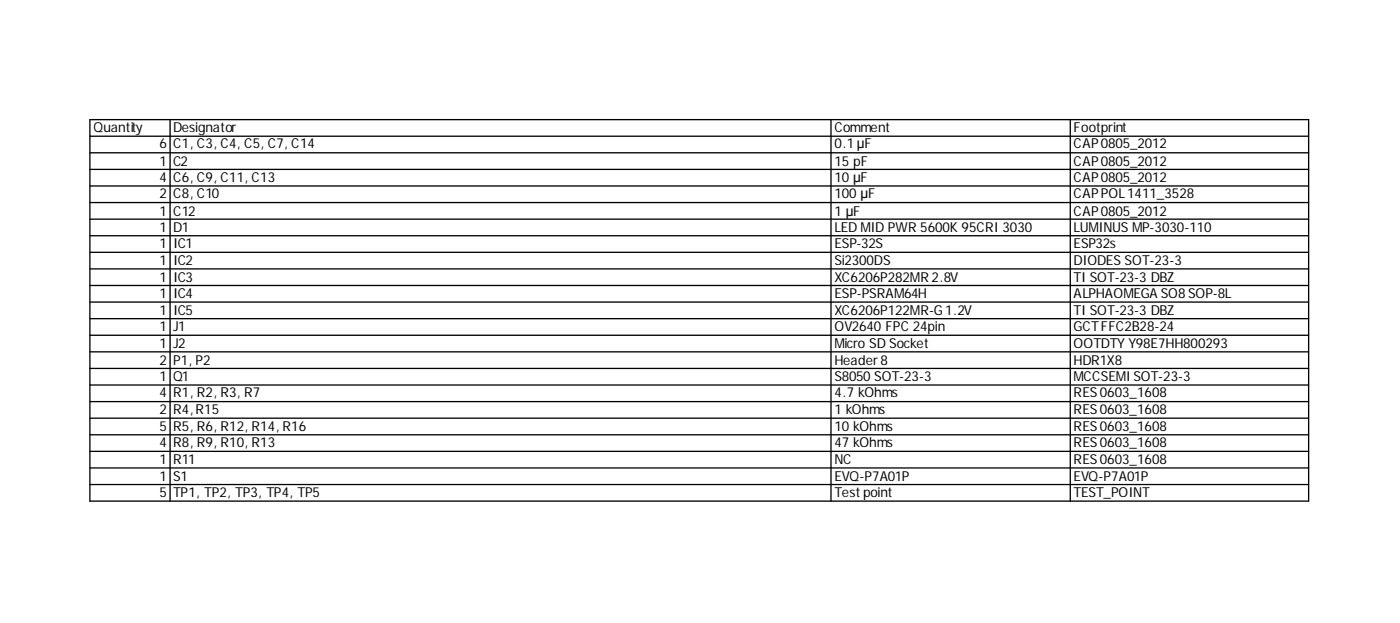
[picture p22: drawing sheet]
<svg xmlns="http://www.w3.org/2000/svg" width="308mm" height="137mm" viewBox="0 0 308 137" stroke-linecap="round" stroke-linejoin="round" font-family="sans-serif">
<defs><g id="words">
<g font-size="3">
<text x="20.5" y="29">Quantity</text>
<text x="38" y="29">Designator</text>
<text x="183.4" y="29">Comment</text>
<text x="235.9" y="29">Footprint</text>
<text x="35" y="32.6">6</text>
<text x="38" y="32.6">C1, C3, C4, C5, C7, C14</text>
<text x="183.4" y="32.6">0.1 µF</text>
<text x="235.9" y="32.6">CAP 0805_2012</text>
<text x="35" y="36.4">1</text>
<text x="35" y="40">4</text>
<text x="38" y="36.4">C2</text>
<text x="38" y="40">C6, C9, C11, C13</text>
<text x="183.4" y="36.4">15 pF</text>
<text x="183.4" y="40">10 µF</text>
<text x="235.9" y="36.4">CAP 0805_2012</text>
<text x="235.9" y="40">CAP 0805_2012</text>
<text x="35" y="43.5">2</text>
<text x="35" y="47.4">1</text>
<text x="38" y="43.5">C8, C10</text>
<text x="38" y="47.4">C12</text>
<text x="183.4" y="43.5">100 µF</text>
<text x="183.4" y="47.4">1 µF</text>
<text x="235.9" y="43.5">CAP POL1411_3528</text>
<text x="235.9" y="47.4">CAP 0805_2012</text>
<text x="35" y="50.9">1</text>
<text x="38" y="50.9">D1</text>
<text x="183.4" y="50.9">LED MID PWR 5600K 95CRI 3030</text>
<text x="235.9" y="50.9">LUMINUS MP-3030-110</text>
<text x="35" y="54.5">1</text>
<text x="35" y="58.3">1</text>
<text x="38" y="54.5">IC1</text>
<text x="38" y="58.3">IC2</text>
<text x="183.4" y="54.5">ESP-32S</text>
<text x="183.4" y="58.3">Si2300DS</text>
<text x="235.9" y="54.5">ESP32s</text>
<text x="235.9" y="58.3">DIODES SOT-23-3</text>
<text x="35" y="61.9">1</text>
<text x="35" y="65.4">1</text>
<text x="38" y="61.9">IC3</text>
<text x="38" y="65.4">IC4</text>
<text x="183.4" y="61.9">XC6206P282MR 2.8V</text>
<text x="183.4" y="65.4">ESP-PSRAM64H</text>
<text x="235.9" y="61.9">TI SOT-23-3 DBZ</text>
<text x="235.9" y="65.4">ALPHAOMEGA SO8 SOP-8L</text>
<text x="35" y="69.3">1</text>
<text x="38" y="69.3">IC5</text>
<text x="183.4" y="69.3">XC6206P122MR-G1.2V</text>
<text x="235.9" y="69.3">TI SOT-23-3 DBZ</text>
<text x="35" y="72.8">1</text>
<text x="35" y="76.4">1</text>
<text x="38" y="72.8">J1</text>
<text x="38" y="76.4">J2</text>
<text x="183.4" y="72.8">OV2640 FPC 24pin</text>
<text x="183.4" y="76.4">Micro SD Socket</text>
<text x="235.9" y="72.8">GCTFFC2B28-24</text>
<text x="235.9" y="76.4">OOTDTY Y98E7HH800293</text>
<text x="35" y="80.2">2</text>
<text x="35" y="83.8">1</text>
<text x="38" y="80.2">P1, P2</text>
<text x="38" y="83.8">Q1</text>
<text x="183.4" y="80.2">Header 8</text>
<text x="183.4" y="83.8">S8050 SOT-23-3</text>
<text x="235.9" y="80.2">HDR1X8</text>
<text x="235.9" y="83.8">MCCSEMI SOT-23-3</text>
<text x="35" y="87.3">4</text>
<text x="38" y="87.3">R1, R2, R3, R7</text>
<text x="183.4" y="87.3">4.7 kOhms</text>
<text x="235.9" y="87.3">RES 0603_1608</text>
<text x="35" y="90.9">2</text>
<text x="35" y="94.7">5</text>
<text x="38" y="90.9">R4,R15</text>
<text x="38" y="94.7">R5, R6, R12, R14, R16</text>
<text x="183.4" y="90.9">1 kOhms</text>
<text x="183.4" y="94.7">10 kOhms</text>
<text x="235.9" y="90.9">RES 0603_1608</text>
<text x="235.9" y="94.7">RES 0603_1608</text>
<text x="35" y="98.3">4</text>
<text x="35" y="101.8">1</text>
<text x="38" y="98.3">R8, R9, R10, R13</text>
<text x="38" y="101.8">R11</text>
<text x="183.4" y="98.3">47 kOhms</text>
<text x="183.4" y="101.8">NC</text>
<text x="235.9" y="98.3">RES 0603_1608</text>
<text x="235.9" y="101.8">RES 0603_1608</text>
<text x="35" y="105.7">1</text>
<text x="38" y="105.7">S1</text>
<text x="183.4" y="105.7">EVQ-P7A01P</text>
<text x="235.9" y="105.7">EVQ-P7A01P</text>
<text x="35" y="109.2">5</text>
<text x="38" y="109.2">TP1, TP2, TP3, TP4, TP5</text>
<text x="183.4" y="109.2">Test point</text>
<text x="235.9" y="109.2">TEST_POINT</text>
</g>
</g></defs>
<g fill="none" stroke="#000" stroke-width=".29">
<path d="M19.8 26.3h267.7v83.8h-267.7zM19.8 29.9h267.7M19.8 33.6h267.7M19.8 37.2h267.7M37.4 26.3v83.8M182.6 26.3v83.8M235.2 26.3v83.8M19.8 40.9h267.7M19.8 44.5h267.7M19.8 48.1h267.7M19.8 51.8h267.7M19.8 55.4h267.7"/>
<path d="M19.8 59.1h267.7M19.8 62.7h267.7M19.8 66.4h267.7M19.8 70h267.7M19.8 73.7h267.7M19.8 77.3h267.7M19.8 80.9h267.7M19.8 84.6h267.7M19.8 88.2h267.7M19.8 91.9h267.7M19.8 95.5h267.7M19.8 99.2h267.7"/>
<path d="M19.8 102.8h267.7M19.8 106.5h267.7"/>
</g>
<use href="#words"/>
</svg>
